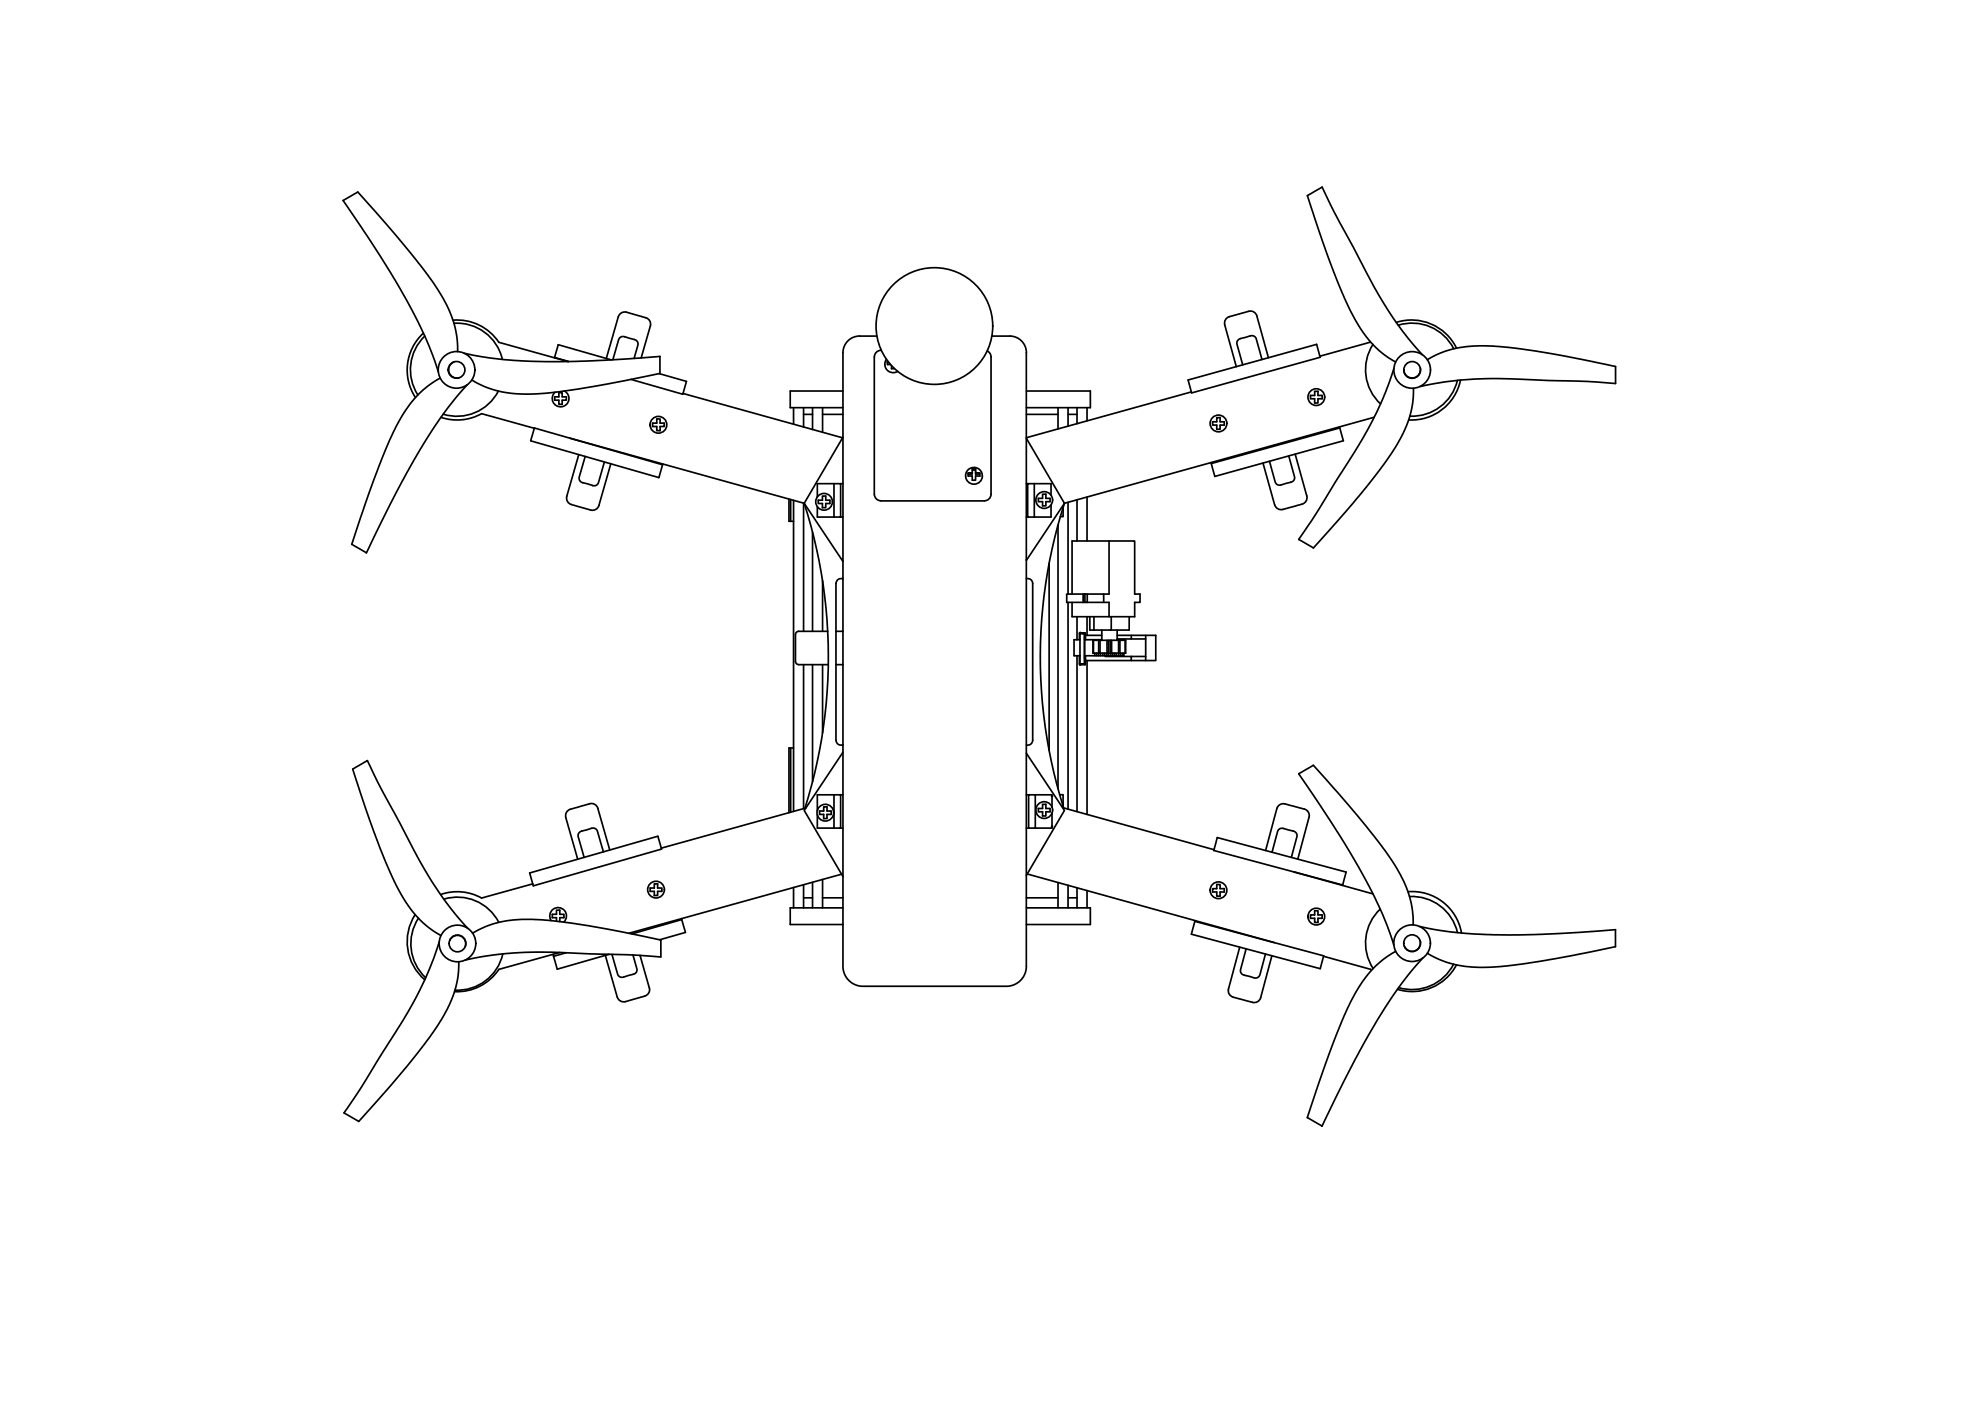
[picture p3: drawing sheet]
<svg xmlns="http://www.w3.org/2000/svg" width="594mm" height="420mm" viewBox="0 0 594 420" stroke-linecap="round" stroke-linejoin="round" font-family="sans-serif">
<!-- layer: Visible -->
<g fill="none" stroke="#000" stroke-width=".51">
<path d="M127 99.9a15 15 0 0 0-2.4 19.3M135.9 96a15 15 0 0 1 13.7 6.7l20.7 5.7M136.1 97a14 14 0 0 1 14.6 10.8M367.3 97.4l3.5 12.6M368.7 95a2 2 0 0 0-1.4 2.4M376.9 94.8l3.5 12.5M376.9 94.7a2.28 2.28 0 0 0-3.3-1.1l-4.9 1.4M418.7 96.7a15 15 0 0 1 18.1 7.7M419.3 97.5a14 14 0 0 1 16.6 7.1M127.4 100.8a14 14 0 0 0-2.1 17.6M132 113.4a33.4 33.4 0 0 0-14 16.1l-3.6 8.3a391.8 391.8 0 0 0-8.9 25.5l4.4 2.5 9-18.2 4.4-8.1 4.2-7.2a104.8 104.8 0 0 1 12.6-16.9M136.2 108.5a2.51 2.51 0 0 0-1.5 3.2 2.51 2.51 0 0 0 3.1 1.6"/>
<path d="M137.2 105.5a33.2 33.2 0 0 0-6.9-20.2l-5.4-7.2a389.1 389.1 0 0 0-17.6-20.5l-4.4 2.5 11.3 16.9 4.3 7.1 4.6 8a104 104 0 0 1 8.3 19.4M139.1 105.9a147 147 0 0 0 38.5 2.3l20.3-1.3v5.1l-15.9 3.2-14.2 2.3-8.1 .7-5.4-.2a28.1 28.1 0 0 1-12.8-4M149.5 117.3a14 14 0 0 1-16.6 6.9M166.3 107.2l1.1-3.8 15.9 4.5M166.3 107.2v.1M166.3 107.2l4.2 1.2M166.3 119h1.3v-.5a.57 .57 0 0 1 .2-.8 .57 .57 0 0 1 .8 .3v1h.5a.57 .57 0 0 1 .8 .2 .57 .57 0 0 1-.2 .8h-1.1v.5a.58 .58 0 0 1-.2 .8 .58 .58 0 0 1-.8-.2v-1.1h-.7a.42 .42 0 0 1-.6 0 .42 .42 0 0 1 0-.6zM169.2 117.3a2.51 2.51 0 0 1 1 3.6 2.51 2.51 0 0 1-3.7 .5 2.51 2.51 0 0 1 0-3.8M190.2 107.5l1.1-4-.2-1.1-.9-.6-3.6-.9-.7 .4-.4 .6-1.7 6M192.3 107.3l2.7-9.5a2.3 2.3 0 0 0-2.2-2.8l-4.1-1.1a2.65 2.65 0 0 0-3.1 .6l-3.8 13M197.7 112l8.2 2.4-1.1 3.8-15.5-4.4M204.8 118l47.9 13.3"/>
<path d="M252.8 117.3h-15.8v5h15.8M257.8 100.8h5.2M257.8 100.8a5.1 5.1 0 0 0-5 5.9v183.4l.2 1.1 .6 1.6 1.5 1.7 1.5 .9 1.6 .4h43.9l1.9-.4 1.8-1.1 1.3-1.7 .7-2.4v-184.4M264.3 105.1h-.1a2.04 2.04 0 0 0-2 2v39.6a2.98 2.98 0 0 0 1 3.2l1 .3M265.4 109.3a2.51 2.51 0 0 0 3.8 2.1M265.8 107.8l-.5 1.5M266.1 108.7h.5M266.3 108.4l-.2 .4a.47 .47 0 0 0 .1 .6 .47 .47 0 0 0 .7-.1h.1M267.4 109.7v.3a.49 .49 0 0 0 .1 .6 .49 .49 0 0 0 .6 0h.1M296 105.2l1 1 .2 .9v39.6a2.93 2.93 0 0 1-1 3.2l-1 .3M297.4 100.8h5.4a5 5 0 0 1 5 5M307.8 117.3h19.2v5h-19.2"/>
<path d="M356.3 114l38.5-10.7 1.1 3.8-38.5 10.7zM357.3 117.5l-49.5 13.8M372 101.5l-.8 .5-.3 1.1 1.8 6.3M374.9 100.7l-2.8 .8M374.9 100.7h1l.7 .6 1.9 6.5M393 118.6h1.3v-.5a.58 .58 0 0 1 .1-.8 .58 .58 0 0 1 .8 .3v1h.5a.58 .58 0 0 1 .8 .2 .58 .58 0 0 1-.2 .8h-1.1v.5a.58 .58 0 0 1-.1 .8 .58 .58 0 0 1-.8-.2v-1.1h-.8a.41 .41 0 0 1-.5-.1 .41 .41 0 0 1 0-.5zM410.8 102.7l-15 4.1M411 102.5l-.2 .2M411.7 103.3a14 14 0 0 0 2.3 17.8M418 110.5a116.5 116.5 0 0 1-15.6 31.1l-7.8 12.5-5.1 7.7 4.4 2.5 11.9-13.5 6.8-8.4 5.8-8.1 2.9-5.6a27.5 27.5 0 0 0 2.6-12.2M425.9 110.4a2.51 2.51 0 0 1-1.9 2.9 2.51 2.51 0 0 1-3-1.8M426.6 106.4a117.6 117.6 0 0 1-19.1-29l-1.7-3.3a226.1 226.1 0 0 1-9.3-18l-4.4 2.6 5.7 17.1 4.2 10.9 4.3 9 3.4 5.2a26.9 26.9 0 0 0 8.8 7.7"/>
<path d="M428 107.9a33 33 0 0 1 20.9-4l6.3 .6 9.8 1.5 19.5 3.9v5.1l-9.2-.6-21.2-.7a105.8 105.8 0 0 0-28.2 2.2M437.1 114.1a14 14 0 0 1-14.3 10.7M438 114a15 15 0 0 1-15.6 11.9M144.4 124.1l15.8 4.3M144.4 124.1a15 15 0 0 1-12.2 1.1M170.9 131.4l70.3 19.5a150.2 150.2 0 0 1 .2 91.5M173.6 136.3l-3.6 12.5a2 2 0 0 0 1.4 2.5M175.5 136.9l-1.8 6.1v.7l.3 .6 .6 .4 3.2 .9 1-.1 .7-.7 1.8-6.3M183.2 139.1l-3.6 12.5a2.31 2.31 0 0 1-3.3 1.1l-5-1.4M195.7 126.9h1.3v-.5a.58 .58 0 0 1 .1-.8 .58 .58 0 0 1 .9 .3v1h.4a.58 .58 0 0 1 .9 .2 .58 .58 0 0 1-.3 .8h-1v.5a.58 .58 0 0 1-.2 .8 .58 .58 0 0 1-.8-.3v-1h-.8a.54 .54 0 0 1-.6-.2 .54 .54 0 0 1 .1-.7zM198.8 139.1l-1.2 4.1-38.4-11 1.1-3.8 38.4 11M238 122.3v4.9"/>
<path d="M241 124.3h2.7M241 122.3v5.8M243.7 122.3v6.5M246.7 124.3h6.1M246.7 122.3v7.3M252.8 131.1l-11.6 19.8 11.6 17.5M307.8 131.4l11.4 19.5-11.4 17.2M307.8 124.3h9.5M317.3 122.3v6.3M320.3 124.3h2.7M320.3 122.3v5.5M323 122.3v4.8"/>
<path d="M326 122.3v3.9M363.6 126.5h1.3v-.5a.57 .57 0 0 1 .2-.8 .57 .57 0 0 1 .8 .3v1h.5a.57 .57 0 0 1 .8 .2 .57 .57 0 0 1-.3 .8h-1v.5a.57 .57 0 0 1-.2 .8 .57 .57 0 0 1-.8-.3v-1h-.7a.41 .41 0 0 1-.6-.1 .41 .41 0 0 1 0-.5zM378.8 138.9l3.5 12.5a2 2 0 0 0 2.4 1.4M386.5 136.7l1.7 6.5-.3 .9-.7 .5-3.3 .9-1.1-.3-.4-.6-1.7-6.3M388.4 136.2l3.5 12.5a2 2 0 0 1-1.4 2.5M401.7 128l1.2 4.2-38.6 10.7-1.1-4.2M401.8 128.3l-38.6 10.7M412.1 125.1l-92.9 25.8a150.1 150.1 0 0 0-.2 91.4M236.6 149.7v6.6h.5v-6.5M237.1 156.3h.9M238 150.1v93.3M241 150.9v38.4"/>
<path d="M243.7 159.6v29.7M245.1 152v3.1h5M245.4 150h1.2v-.5a.57 .57 0 0 1 .2-.8 .57 .57 0 0 1 .8 .2v1.1h.5a.58 .58 0 0 1 .8 .2 .58 .58 0 0 1-.2 .8h-1.1v.5a.58 .58 0 0 1-.2 .8 .58 .58 0 0 1-.8-.3v-1h-.7a.41 .41 0 0 1-.6 0 .41 .41 0 0 1 .1-.6zM250.1 145.1h2v10h-2M250.1 145.1v10M250.1 145.1h-5v3.9M252.1 155.1h.7M252.1 145.1h.7M264.2 150.2h31M289.6 142.8a2.51 2.51 0 0 0 2.5 2.4 2.51 2.51 0 0 0 2.5-2.4M289.6 142.8l.2-1.1 .5-.8 .7-.5 1-.2 1.1 .2 .7 .5 .6 .8 .2 1.1M291.6 141.8v-.6a.52 .52 0 0 1 .3-.6 .52 .52 0 0 1 .7 .3v1.3h1.2"/>
<path d="M291.6 141h1M292.6 141.8h.5a.57 .57 0 0 1 .8 .2 .57 .57 0 0 1-.3 .8l-1-.1v.5a.58 .58 0 0 1-.2 .9 .58 .58 0 0 1-.8-.3v-1.1h-.5a.55 .55 0 0 1-.8-.1 .55 .55 0 0 1 .2-.8h1.1v.4h-1.3M307.8 155.1h.4M307.8 145.1h.4M310.2 145.1h-2v10h2M310.2 145.1h5v3.4M310.2 145.1v10M311.4 149.5h1.3v-.5a.57 .57 0 0 1 .2-.8 .57 .57 0 0 1 .7 .2v1.1h.5a.58 .58 0 0 1 .8 .1 .58 .58 0 0 1-.2 .9h-1.1v.4a.57 .57 0 0 1-.1 .8 .57 .57 0 0 1-.8-.2v-1h-.8a.41 .41 0 0 1-.5-.1 .41 .41 0 0 1 0-.6zM315.2 151.4v3.7h-5M317.3 157.4v79.2M318.8 152.2v2.7h-.8M320.3 150.6v27.6"/>
<path d="M323 149.9v12.3M326 149.1v13.1M390.5 151.2l-5.8 1.6M246.7 174.2v15.1M252.8 173.6a1.52 1.52 0 0 0-2.1 1.4v47a1.49 1.49 0 0 0 2.1 1.4M307.8 173.6a1.49 1.49 0 0 1 1.9 1.4v47a1.49 1.49 0 0 1-1.9 1.4M314.6 169v56M321.5 178.2v-16h18.8v16h1.6v2.5h-1.6v4.3h-18.8v-4.3M324.8 178.2h.6v2.5h-.6zM324.8 178.2h-4.9v2.5h4.9M325.4 178.2h.7v2.5h-.7M326.1 178.2h4.9v2.5"/>
<path d="M332.6 162.2v16h-1.6M241 199.3v43.2M243.7 199.3v35.1M246.7 199.3v20.5M248.2 189.3h-7.6a1.62 1.62 0 0 0-2.1 1v8a1.59 1.59 0 0 0 2.1 1h7.8M250.7 189.3h2.1M252.8 199.3h-2.1M320.3 180.7v62M323 185v6.9M323 196.7v46.7M323.7 196.7v2.6h1.7v-2.6M323.7 191.9v-2.1h1.7v2.1"/>
<path d="M323.7 199.1h.2M323.7 190h.2M323.9 191.9h-1.8v4.8h1.8M324 190h.9M325.2 199.1h.1M325.2 190h-1.3v9.1M325.3 191.9h5.1M325.3 189.8v2.1M325.3 191.9v-.9v6.5v-.8M325.3 190l-.1 9.1h-1.3M325.3 196.7v2.6M325.5 196.7v1.4h13.8v-1.2h-7.9v-.2"/>
<path d="M326 185v5.5M326 198.1v46.1M326.1 180.7h6.5v4.3M326.8 185v4h1.3M327.9 192v3.9M328.1 185v4M328.3 191.9v.1M328.3 195.9v.8M328.9 191.9v.1M328.9 195.9v.8M329.5 191.9v.1M329.5 195.9v.8"/>
<path d="M329.5 192v3.9M329.9 192v3.9M330 191.9v.1M330 195.9v.8M330.4 189v3M330.4 190.5h-4.9v1.4M330.7 195.9v.8M331.3 195.9v.8M331.9 195.9v.8M332 192v3.9M332.3 195.9v.8M332.4 192v3.9"/>
<path d="M332.9 192v3.9M333 195.9v.8M333.2 185v4h-5.1M333.4 192v3.9M333.6 195.9v.8M334.2 195.9v.8M334.7 195.9v.8M335 191.9h2v.1M335 190.5h11.6v7.6h-3M335 189v3M335.4 191.9l.5 .1v3.9M335.9 192h1.7v3.9h-9.8v-3.9h7.6v4.7"/>
<path d="M336 191.9v.1M336 195.9v.8M336.6 191.9v.1M336.6 195.9v.8M337 195.9v.8h-11.7M337.4 192v3.9M338.6 185v4h-5.4M339.3 190.5v1.1h-4.3M339.3 191.6h4.3M339.3 196.9h4.3M343.6 190.5v7.6h-4.3M237.1 224.3h.9"/>
<path d="M250.1 238.4h2v9.9h-2M250.1 238.4h-5v4.7M250.1 238.4v9.9M252.1 238.4h.7M252.8 225.6l-11.6 17.5 11.6 19.8M307.8 225.9l11.4 17.2-11.4 19.5M307.8 238.4h.7M308.5 238.4h2v9.9h-2zM310.5 238.4h5v3.7M317.8 238.3h1v3.5M171.1 242.7a2 2 0 0 0-1.4 2.5l3.5 12.5M174.5 249.3l-.9 .5-.2 .9 1.8 6.4"/>
<path d="M174.5 249.2l3.1-.9 1.1 .3 .5 .7 1.8 6.2M179.3 242.4l3.6 12.5M179.3 242.4a2.28 2.28 0 0 0-3.3-1.1l-5 1.4M237.1 243.6v-19.3h-.5v19.4M241.7 242.3l-43.4 12.1M245.1 244.4v3.9h5M245.8 243.2h1.2v-.4a.58 .58 0 0 1 .2-.9 .58 .58 0 0 1 .8 .3v1h.5a.58 .58 0 0 1 .8 .2 .58 .58 0 0 1-.3 .8h-1v.5a.58 .58 0 0 1-.2 .8 .58 .58 0 0 1-.8-.2v-1.1h-.7a.41 .41 0 0 1-.6 0 .41 .41 0 0 1 .1-.6zM252.1 248.3h.7M307.8 248.3h.7M311.4 242.5h1.3v-.5a.57 .57 0 0 1 .1-.8 .57 .57 0 0 1 .8 .2v1.1h.5a.58 .58 0 0 1 .8 .2 .58 .58 0 0 1-.2 .8h-1.1v.4a.57 .57 0 0 1-.2 .9 .57 .57 0 0 1-.7-.3v-1h-.8a.41 .41 0 0 1-.5-.1 .41 .41 0 0 1 0-.6zM315.5 243.8v4.5h-5M318.7 242.2l45.4 12.6"/>
<path d="M365 251.2l38.7 10.3-1 3.9-38.7-10.3zM387.8 249.3l.9 .6 .3 .9-1.7 6.3M387.8 249.2l-3.2-.8-1.1 .4-.4 .5-1.6 6.3M391.1 242.7l-5.2-1.5a2.17 2.17 0 0 0-3 1.3l-3.4 12.6M391.2 242.6a2 2 0 0 1 1.4 2.5l-3.4 12.6M124.5 274.3a15 15 0 0 0 2.9 19.5M125.5 275.4a14 14 0 0 0 2.2 17.8M132.1 268.3a15 15 0 0 1 12.3 1M133.1 269.6a14 14 0 0 1 16.5 7M140.3 278.4a116.5 116.5 0 0 1-19.1-29l-7-13-4-8.3-4.4 2.5 5.1 15.4 4.8 12.7 3.8 8.1 3.4 5.4a27.7 27.7 0 0 0 9.3 8.4M141.7 279.9a32.3 32.3 0 0 1 20.1-4.1l7.1 .7 8.1 1.2 21.2 4.2v5.1l-10.1-.7-23.1-.7a101.7 101.7 0 0 0-25.5 2.3M158.8 261.8l38.5-11 1.1 3.8-38.5 11.1z"/>
<path d="M159.8 265.1l-15.4 4.2M165.3 276.1a2.51 2.51 0 0 1 .6-3.4 2.51 2.51 0 0 1 3.4 .4 2.51 2.51 0 0 1-.2 3.4M166.9 276.3v-1.1h-.7a.41 .41 0 0 1-.6 0 .41 .41 0 0 1 0-.6 .53 .53 0 0 1 .3-.5 .53 .53 0 0 1 .6 .1h.4v-.5a.58 .58 0 0 1 .2-.8 .58 .58 0 0 1 .8 .3v1h.5a.58 .58 0 0 1 .8 .2 .58 .58 0 0 1-.3 .8h-1v1.2M196.2 265.1h.5a.53 .53 0 0 1 .6 .2 .53 .53 0 0 1-.1 .6v.4h.5a.58 .58 0 0 1 .8 .2 .58 .58 0 0 1-.2 .8h-1.1v.5a.58 .58 0 0 1-.2 .8 .58 .58 0 0 1-.8-.2v-1.1h-.5a.58 .58 0 0 1-.8-.2 .58 .58 0 0 1 .3-.8h1zM204.4 275.5l1.1 4.1-7.7 2.2M204.4 275.8l-14.9 4.3M238 266.2v6.1M241 269.3h2.7M241 265.3v7M243.7 264.6v7.7M246.7 269.3h6.1M246.7 263.8v8.5"/>
<path d="M252.4 262.2l-63.8 17.7M252.8 272.3h-15.8v5h15.8M307.8 269.3h9.5M307.8 272.3h19.2v5h-19.2M308.1 262.1l74.1 20.6M317.3 264.7v7.6M320.3 269.3h2.7M320.3 265.5v6.8M323 266.3v6M326 267.1v5.2M358.4 276.1l-1.1 4.1 38.6 10.3 1.1-3.8-38.7-10.4M363.6 266.5h1.3v-.5a.57 .57 0 0 1 .2-.8 .57 .57 0 0 1 .8 .3v1h.5a.57 .57 0 0 1 .8 .2 .57 .57 0 0 1-.3 .8h-1v.5a.57 .57 0 0 1-.2 .8 .57 .57 0 0 1-.8-.3v-1h-.7a.41 .41 0 0 1-.6 0 .41 .41 0 0 1 0-.6z"/>
<path d="M388 261.5l23.7 6.6M393 274.4h1.3v-.5a.58 .58 0 0 1 .1-.8 .58 .58 0 0 1 .8 .2v1.1h.5a.58 .58 0 0 1 .8 .2 .58 .58 0 0 1-.2 .8h-1.1v.5a.58 .58 0 0 1-.1 .8 .58 .58 0 0 1-.8-.3v-1h-.8a.41 .41 0 0 1-.6-.1 .41 .41 0 0 1 .1-.5zM402.7 265.4l-.1 .1M413.9 272.6a14 14 0 0 0-2.1 17.9M422.3 267.4a15 15 0 0 1 16 12.4M422.7 268.9a14 14 0 0 1 14.4 10.8M423.8 277.4v-.5a33.4 33.4 0 0 0-6.9-19.6l-5.4-7.3a392.6 392.6 0 0 0-17.6-20.5l-4.4 2.6 12.2 18.4 4.8 7.9 3.6 6.5a100.4 100.4 0 0 1 7.9 18.5M425.7 277.9a148.3 148.3 0 0 0 38.5 2.2l20.3-1.3v5.1l-14.2 2.9-14.2 2.4-8.1 .8-4.5 .1-3.1-.2a28.3 28.3 0 0 1-12.3-4M131.7 282.5a115.8 115.8 0 0 1-15.6 31.1l-7.8 12.5-5.1 7.7 4.4 2.5 9.6-10.8 10.2-12.5 4.9-7.1 2.9-5.6a27.2 27.2 0 0 0 2.4-11.9M134.9 282a2.51 2.51 0 0 1 3.2-1.3 2.51 2.51 0 0 1 1.4 3.2M150.8 286.1a14 14 0 0 1-14.3 10.9M167.9 285.6l-18.3 5.1a15 15 0 0 1-13.3 6.7"/>
<path d="M169.8 285.7l-3.8 1.1M181.5 286.5l3.6 12.5a2.29 2.29 0 0 0 3.3 1.1l4.1-1.1a2.53 2.53 0 0 0 2.2-2.8M182.6 286.2l-15.5 4.5-1.3-4.5M183.5 286.2l1.8 6 .3 .6 .7 .3 3.8-.9 .8-.8 .1-.7-1.2-4.3M191.9 286.5l2.8 9.7M371.8 284.1l-3.4 12.5a2.31 2.31 0 0 0 2.3 2.7l4.4 1.2a2.19 2.19 0 0 0 3-1.3l3.3-12.6M373.7 284.6l-1.7 6.8 .8 1 3.2 .8h1.1l.6-.6 1.8-6.5M396.9 286.8l14.1 3.9 .3 .3M418.5 285.3a32.8 32.8 0 0 0-13.9 16.1l-2.2 4.9-3.3 8.4-7.1 20.5 4.5 2.5 9.8-19.8 7.8-13.7a105.6 105.6 0 0 1 12.6-16.9M425.8 282a2.51 2.51 0 0 1-1.5 3.2 2.51 2.51 0 0 1-3.2-1.5M435.9 289.2a14 14 0 0 1-16.5 7M436.8 289.4a15 15 0 0 1-17.7 7.3"/>
<circle cx="280.2" cy="97.8" r="17.5"/>
<circle cx="136.9" cy="110.9" r="5.5"/>
<circle cx="136.9" cy="110.9" r="2.51"/>
<circle cx="394.7" cy="119.1" r="2.51"/>
<circle cx="423.5" cy="110.9" r="5.5"/>
<circle cx="423.5" cy="110.9" r="2.51"/>
<circle cx="197.5" cy="127.4" r="2.51"/>
<circle cx="365.4" cy="127" r="2.51"/>
<circle cx="247.1" cy="150.5" r="2.51"/>
<circle cx="313.2" cy="150" r="2.51"/>
<circle cx="247.5" cy="243.7" r="2.51"/>
<circle cx="313.2" cy="242.9" r="2.51"/>
<circle cx="196.7" cy="266.8" r="2.51"/>
<circle cx="365.4" cy="267" r="2.51"/>
<circle cx="394.7" cy="274.9" r="2.51"/>
<circle cx="137.2" cy="282.9" r="5.5"/>
<circle cx="137.2" cy="282.9" r="2.51"/>
<circle cx="423.5" cy="282.9" r="5.5"/>
<circle cx="423.5" cy="282.9" r="2.51"/>
</g>
<g fill="#000" stroke="#000" stroke-width=".3">
<circle cx="324" cy="190" r=".24"/>
<circle cx="324" cy="199.3" r=".24"/>
<circle cx="324" cy="189.8" r=".24"/>
<circle cx="324.9" cy="190" r=".24"/>
<circle cx="315.5" cy="238.8" r=".24"/>
<circle cx="315.5" cy="247.8" r=".24"/>
</g>
</svg>
